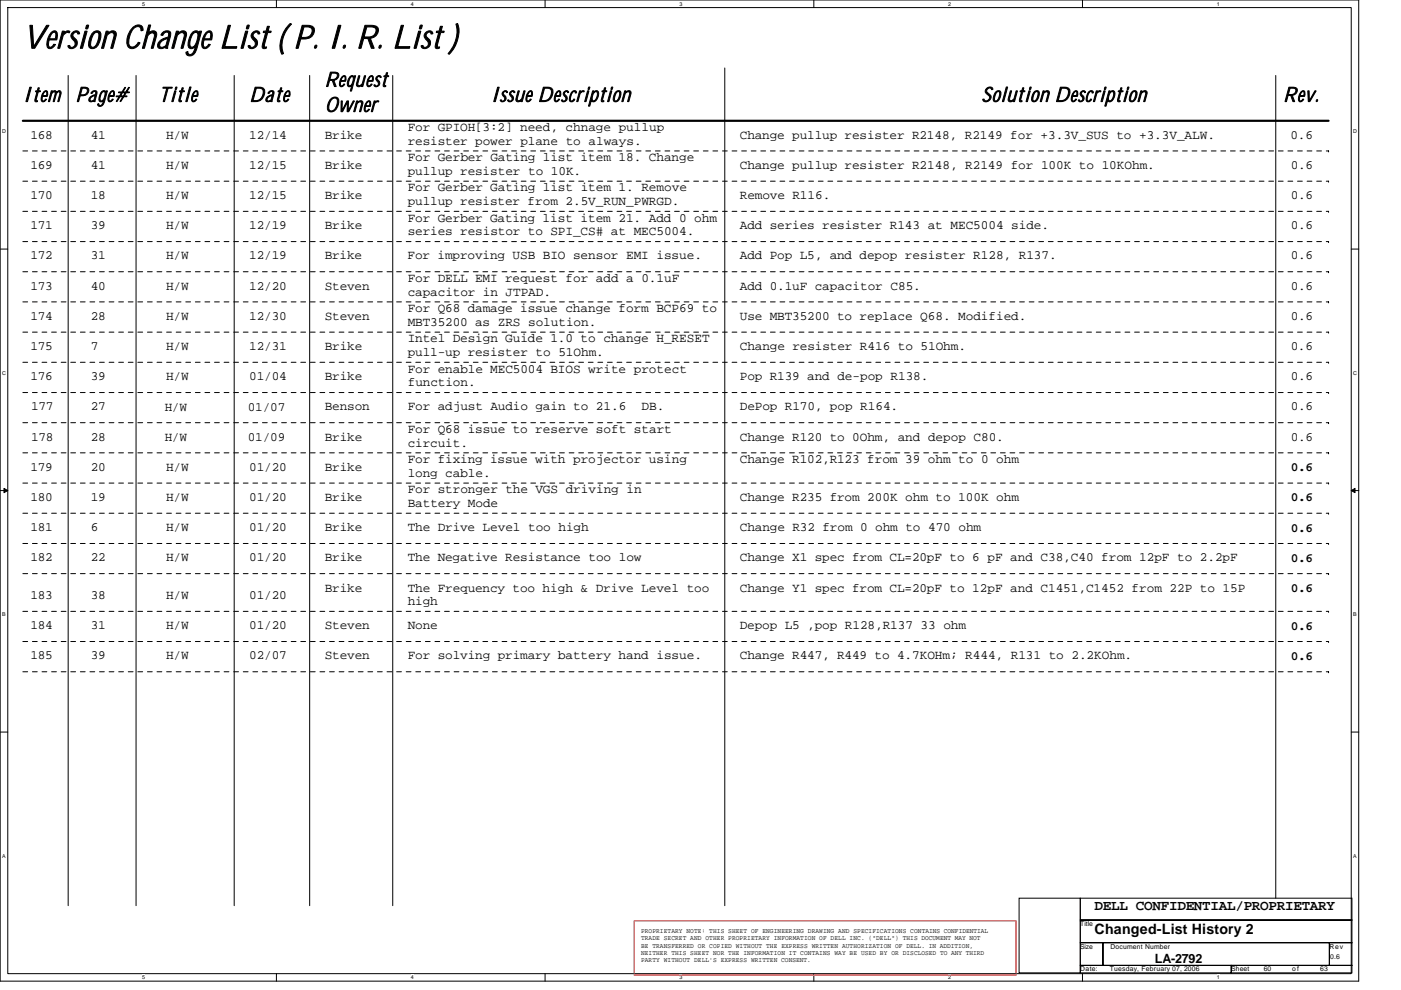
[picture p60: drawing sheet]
<svg xmlns="http://www.w3.org/2000/svg" width="297mm" height="210mm" viewBox="0 0 297 210" stroke-linecap="round" stroke-linejoin="round" font-family="sans-serif">
<defs><g id="words">
<text font-size="6.9" x="4.8" y="10.2">Version Change List ( P. I. R. List )</text>
<g font-size="4.3">
<text x="4.8" y="21.5">Item</text>
<text x="16" y="21.5">Page#</text>
<text x="33.7" y="21.5">Title</text>
<text x="52.8" y="21.5">Date</text>
<text x="68.9" y="18.4">Request</text>
<text x="68.9" y="23.7">Owner</text>
<text x="104" y="21.5">Issue Description</text>
<text x="208.1" y="21.5">Solution Description</text>
<text x="272.1" y="21.5">Rev.</text>
</g>
<g font-size="3">
<text x="232.1" y="193">DELL CONFIDENTIAL/PROPRIETARY</text>
<text x="232.1" y="198.1">Changed-List History 2</text>
</g>
<g font-size="2.7">
<text x="6.5" y="29.4">168</text>
<text x="19.2" y="29.4">41</text>
<text x="35.3" y="29.4">H/W</text>
<text x="52.8" y="29.4">12/14</text>
<text x="68.9" y="29.4">Brike</text>
<text x="86.5" y="27.8">For GPIOH[3:2] need, chnage pullup</text>
<text x="156.9" y="29.4">Change pullup resister R2148, R2149 for +3.3V_SUS to +3.3V_ALW.</text>
<text x="273.6" y="29.4">0.6</text>
<text x="6.5" y="35.8">169</text>
<text x="19.2" y="35.8">41</text>
<text x="35.3" y="35.8">H/W</text>
<text x="52.8" y="35.8">12/15</text>
<text x="68.8" y="35.8">Brike</text>
<text x="86.5" y="30.7">resister power plane to always.</text>
<text x="86.5" y="34.2">For Gerber Gating list item 18. Change</text>
<text x="156.9" y="35.8">Change pullup resister R2148, R2149 for 100K to 10KOhm.</text>
<text x="273.7" y="35.8">0.6</text>
<text x="86.5" y="40.6">For Gerber Gating list item 1. Remove</text>
<text x="86.5" y="37.1">pullup resister to 10K.</text>
<text x="6.5" y="42.2">170</text>
<text x="19.2" y="42.2">18</text>
<text x="35.3" y="42.2">H/W</text>
<text x="52.8" y="42.2">12/15</text>
<text x="68.8" y="42.2">Brike</text>
<text x="86.5" y="43.5">pullup resister from 2.5V_RUN_PWRGD.</text>
<text x="86.5" y="47">For Gerber Gating list item 21. Add 0 ohm</text>
<text x="156.9" y="42.2">Remove R116.</text>
<text x="273.7" y="42.2">0.6</text>
<text x="6.5" y="48.6">171</text>
<text x="19.2" y="48.6">39</text>
<text x="35.3" y="48.6">H/W</text>
<text x="52.8" y="48.6">12/19</text>
<text x="68.8" y="48.6">Brike</text>
<text x="86.5" y="49.9">series resistor to SPI_CS# at MEC5004.</text>
<text x="156.9" y="48.6">Add series resister R143 at MEC5004 side.</text>
<text x="273.7" y="48.6">0.6</text>
<text x="6.5" y="55">172</text>
<text x="19.2" y="55">31</text>
<text x="35.3" y="55">H/W</text>
<text x="52.8" y="55">12/19</text>
<text x="68.8" y="55">Brike</text>
<text x="86.4" y="55">For improving USB BIO sensor EMI issue.</text>
<text x="86.5" y="59.8">For DELL EMI request for add a 0.1uF</text>
<text x="156.9" y="55">Add Pop L5, and depop resister R128, R137.</text>
<text x="273.7" y="55">0.6</text>
<text x="6.5" y="61.4">173</text>
<text x="19.2" y="61.4">40</text>
<text x="35.3" y="61.4">H/W</text>
<text x="52.8" y="61.4">12/20</text>
<text x="68.8" y="61.4">Steven</text>
<text x="86.5" y="62.7">capacitor in JTPAD.</text>
<text x="156.9" y="61.4">Add 0.1uF capacitor C85.</text>
<text x="273.7" y="61.4">0.6</text>
<text x="6.5" y="67.8">174</text>
<text x="19.2" y="67.8">28</text>
<text x="35.3" y="67.8">H/W</text>
<text x="52.8" y="67.8">12/30</text>
<text x="68.8" y="67.8">Steven</text>
<text x="86.5" y="66.2">For Q68 damage issue change form BCP69 to</text>
<text x="86.5" y="69.1">MBT35200 as ZRS solution.</text>
<text x="156.9" y="67.8">Use MBT35200 to replace Q68. Modified.</text>
<text x="273.7" y="67.8">0.6</text>
<text x="6.5" y="74.2">175</text>
<text x="19.3" y="74.2">7</text>
<text x="35.3" y="74.2">H/W</text>
<text x="52.8" y="74.2">12/31</text>
<text x="68.8" y="74.2">Brike</text>
<text x="86.5" y="72.6">Intel Design Guide 1.0 to change H_RESET</text>
<text x="86.5" y="75.5">pull-up resister to 51Ohm.</text>
<text x="156.9" y="74.2">Change resister R416 to 51Ohm.</text>
<text x="273.6" y="74.2">0.6</text>
<text x="6.5" y="80.6">176</text>
<text x="19.2" y="80.6">39</text>
<text x="35.3" y="80.6">H/W</text>
<text x="52.8" y="80.6">01/04</text>
<text x="68.8" y="80.6">Brike</text>
<text x="86.5" y="79">For enable MEC5004 BIOS write protect</text>
<text x="86.5" y="81.9">function.</text>
<text x="156.9" y="80.6">Pop R139 and de-pop R138.</text>
<text x="273.7" y="80.6">0.6</text>
<text x="6.6" y="87">177</text>
<text x="19.2" y="87">27</text>
<text x="34.9" y="87.2">H/W</text>
<text x="52.5" y="87.2">01/07</text>
<text x="68.9" y="87">Benson</text>
<text x="86.5" y="87">For adjust Audio gain to 21.6</text>
<text x="136" y="87">DB.</text>
<text x="156.9" y="87">DePop R170, pop R164.</text>
<text x="273.7" y="87">0.6</text>
<text x="6.6" y="93.4">178</text>
<text x="19.2" y="93.4">28</text>
<text x="34.9" y="93.6">H/W</text>
<text x="52.5" y="93.6">01/09</text>
<text x="68.9" y="93.4">Brike</text>
<text x="86.5" y="91.8">For Q68 issue to reserve soft start</text>
<text x="86.5" y="94.7">circuit.</text>
<text x="156.9" y="93.4">Change R120 to 0Ohm, and depop C80.</text>
<text x="273.7" y="93.4">0.6</text>
<text x="6.5" y="99.8">179</text>
<text x="19.2" y="99.8">20</text>
<text x="35.3" y="99.8">H/W</text>
<text x="52.8" y="99.8">01/20</text>
<text x="68.9" y="99.8">Brike</text>
<text x="86.5" y="98.2">For fixing issue with projector using</text>
<text x="86.5" y="101.1">long cable.</text>
<text x="156.9" y="98.2">Change R102,R123 from 39 ohm to 0 ohm</text>
<text x="273.7" y="99.9">0.6</text>
<text x="6.5" y="106.2">180</text>
<text x="19.2" y="106.2">19</text>
<text x="35.3" y="106.2">H/W</text>
<text x="52.8" y="106.2">01/20</text>
<text x="68.9" y="106.2">Brike</text>
<text x="86.5" y="104.6">For stronger the VGS driving in</text>
<text x="86.5" y="107.5">Battery Mode</text>
<text x="156.9" y="106.2">Change R235 from 200K ohm to 100K ohm</text>
<text x="273.7" y="106.3">0.6</text>
<text x="6.5" y="112.6">181</text>
<text x="19.3" y="112.6">6</text>
<text x="35.3" y="112.6">H/W</text>
<text x="52.8" y="112.6">01/20</text>
<text x="68.9" y="112.6">Brike</text>
<text x="86.4" y="112.6">The Drive Level too high</text>
<text x="156.9" y="112.6">Change R32 from 0 ohm to 470 ohm</text>
<text x="273.7" y="112.7">0.6</text>
<text x="6.5" y="119">182</text>
<text x="19.2" y="119">22</text>
<text x="35.3" y="119">H/W</text>
<text x="52.8" y="119">01/20</text>
<text x="68.9" y="119">Brike</text>
<text x="86.4" y="119">The Negative Resistance too low</text>
<text x="156.9" y="119">Change X1 spec from CL=20pF to 6 pF and C38,C40 from 12pF to 2.2pF</text>
<text x="273.7" y="119.1">0.6</text>
<text x="68.9" y="125.4">Brike</text>
<text x="86.5" y="125.4">The Frequency too high &amp; Drive Level too</text>
<text x="156.9" y="125.4">Change Y1 spec from CL=20pF to 12pF and C1451,C1452 from 22P to 15P</text>
<text x="273.7" y="125.5">0.6</text>
<text x="6.5" y="127">183</text>
<text x="19.2" y="127">38</text>
<text x="35.3" y="127">H/W</text>
<text x="52.9" y="127">01/20</text>
<text x="86.4" y="128.3">high</text>
<text x="6.5" y="133.4">184</text>
<text x="19.2" y="133.4">31</text>
<text x="35.3" y="133.4">H/W</text>
<text x="52.8" y="133.4">01/20</text>
<text x="68.8" y="133.4">Steven</text>
<text x="86.4" y="133.4">None</text>
<text x="156.9" y="133.4">Depop L5 ,pop R128,R137 33 ohm</text>
<text x="273.7" y="133.5">0.6</text>
<text x="6.5" y="139.8">185</text>
<text x="19.2" y="139.8">39</text>
<text x="35.3" y="139.8">H/W</text>
<text x="52.8" y="139.8">02/07</text>
<text x="68.9" y="139.8">Steven</text>
<text x="86.5" y="139.8">For solving primary battery hand issue.</text>
<text x="156.9" y="139.8">Change R447, R449 to 4.7KOHm; R444, R131 to 2.2KOhm.</text>
<text x="273.7" y="139.9">0.6</text>
<text x="244.9" y="204.2">LA-2792</text>
</g>
<g font-size="1.4">
<text x="135.9" y="197.8">PROPRIETARY NOTE: THIS SHEET OF ENGINEERING DRAWING AND SPECIFICATIONS CONTAINS CONFIDENTIAL</text>
<text x="229" y="196.4">Title</text>
<text x="135.9" y="199.4">TRADE SECRET AND OTHER PROPRIETARY INFORMATION OF DELL INC. (&quot;DELL&quot;) THIS DOCUMENT MAY NOT</text>
<text x="135.9" y="200.9">BE TRANSFERRED OR COPIED WITHOUT THE EXPRESS WRITTEN AUTHORIZATION OF DELL. IN ADDITION,</text>
<text x="135.9" y="202.5">NEITHER THIS SHEET NOR THE INFORMATION IT CONTAINS WAY BE USED BY OR DISCLOSED TO ANY THIRD</text>
<text x="229" y="201.2">Size</text>
<text x="235.4" y="201.2">Document Number</text>
<text x="281.9" y="201.2">Rev</text>
<text x="282" y="203.2">0.6</text>
<text x="135.9" y="204">PARTY WITHOUT DELL'S EXPRESS WRITTEN CONSENT.</text>
<text x="229" y="206">Date:</text>
<text x="235.3" y="205.8">Tuesday, February 07, 2006</text>
<text x="261" y="206">Sheet</text>
<text x="267.9" y="205.8">60</text>
<text x="274" y="206">of</text>
<text x="279.9" y="205.8">63</text>
</g>
<g font-size="1.1">
<text x="30.1" y="1.2">5</text>
<text x="87.1" y="1.2">4</text>
<text x="144" y="1.2">3</text>
<text x="201" y="1.2">2</text>
<text x="258" y="1.2">1</text>
<text x=".4" y="28.2">D</text>
<text x="286.9" y="28.2">D</text>
<text x=".4" y="79.4">C</text>
<text x="286.9" y="79.4">C</text>
<text x=".4" y="130.6">B</text>
<text x="286.9" y="130.6">B</text>
<text x=".4" y="181.8">A</text>
<text x="286.9" y="181.8">A</text>
<text x="30.1" y="207.6">5</text>
<text x="87.1" y="207.6">4</text>
<text x="144" y="207.6">3</text>
<text x="201" y="207.6">2</text>
<text x="258" y="207.6">1</text>
</g>
</g></defs>
<path d="M0 0h288.1v208h-288.1zM1.6 1.6h284.9v204.8h-284.9z" fill="none" stroke="#000" stroke-width=".21"/>
<g fill="#fff">
<path d="M30.1 .2h.6v1.2h-.6z"/>
<path d="M30.1 206.6h.6v1.3h-.6z"/>
</g>
<path d="M58.6 0v1.6M58.6 206.4v1.6" fill="none" stroke="#000" stroke-width=".21"/>
<g fill="#fff">
<path d="M87.1 .2h.6v1.2h-.6z"/>
<path d="M87.1 206.6h.6v1.3h-.6z"/>
</g>
<path d="M115.6 0v1.6M115.6 206.4v1.6" fill="none" stroke="#000" stroke-width=".21"/>
<g fill="#fff">
<path d="M144 .2h.6v1.2h-.6z"/>
<path d="M144 206.6h.6v1.3h-.6z"/>
</g>
<path d="M172.5 0v1.6M172.5 206.4v1.6" fill="none" stroke="#000" stroke-width=".21"/>
<g fill="#fff">
<path d="M201 .2h.6v1.2h-.6z"/>
<path d="M201 206.6h.6v1.3h-.6z"/>
</g>
<path d="M229.5 0v1.6M229.5 206.4v1.6" fill="none" stroke="#000" stroke-width=".21"/>
<g fill="#fff">
<path d="M258 .2h.6v1.2h-.6z"/>
<path d="M258 206.6h.6v1.3h-.6z"/>
<path d="M.4 27.2h.8v1.3h-.8z"/>
<path d="M286.9 27.2h.8v1.3h-.8z"/>
<path d="M.4 78.4h.8v1.3h-.8z"/>
<path d="M286.9 78.4h.8v1.3h-.8z"/>
</g>
<path d="M0 52.8h1.6M286.5 52.8h1.6" fill="none" stroke="#000" stroke-width=".21"/>
<g fill="#fff">
<path d="M.4 129.6h.8v1.3h-.8z"/>
<path d="M286.9 129.6h.7v1.3h-.7z"/>
</g>
<path d="M0 104h1.6M286.5 104h1.6" fill="none" stroke="#000" stroke-width=".21"/>
<path d="M.8 103.5l.8 .5-.8 .5zM286.5 104l.8-.5v1z" fill="#000" stroke="#000" stroke-width=".21"/>
<g fill="#fff">
<path d="M.4 180.8h.8v1.3h-.8z"/>
<path d="M286.9 180.8h.7v1.3h-.7z"/>
</g>
<g fill="none" stroke="#000" stroke-width=".21">
<path d="M14.5 16v176M28.8 16v176M49.7 16v176M65.7 16v176M83.3 16v176M153.7 14.4v177.6M270.5 16v174.4M0 155.2h1.6M286.5 155.2h1.6M216.1 190.4h12.9v15.9h-12.9zM229 190.4h57.6v4.7h-57.6zM229 195.1h57.6v4.8h-57.6z"/>
<path d="M229 199.9h4.8v4.8h-4.8zM233.8 199.9h48.1v4.8h-48.1zM281.9 199.9h4.7v4.8h-4.7zM229 204.7h32v1.6h-32zM261 204.7h25.6v1.6h-25.6z"/>
</g>
<path d="M4.8 25.6h276.9" fill="none" stroke="#000" stroke-width=".47"/>
<path d="M134.5 195.2h80.9v11.6h-80.9z" fill="none" stroke="#f00" stroke-width=".21"/>
<g fill="none" stroke="#000" stroke-width=".21" stroke-dasharray="1 1 1 1 1 1 1 1">
<path d="M4.8 32h276.9M4.8 38.4h276.9M281.7 32h.1M281.7 38.4h.1M4.8 44.8h276.9M4.8 51.2h276.9M4.8 57.6h276.9M281.7 44.8h.1M281.7 51.2h.1M281.7 57.6h.1M4.8 64h276.9M4.8 70.4h276.9"/>
<path d="M4.8 76.8h276.9M281.7 64h.1M281.7 70.4h.1M281.7 76.8h.1M4.8 83.2h276.9M4.8 89.6h276.9M4.8 96h276.9M281.7 83.2h.1M281.7 89.6h.1M281.7 96h.1M4.8 102.4h276.9M4.8 108.8h276.9"/>
<path d="M4.8 115.2h276.9M281.7 102.4h.1M281.7 108.8h.1M281.7 115.2h.1M4.8 121.6h276.9M4.8 129.6h276.9M4.8 136h276.9M281.7 121.6h.1M281.7 129.6h.1M281.7 136h.1M4.8 142.4h276.9M281.7 142.4h.1"/>
</g>
<use href="#words"/>
</svg>
